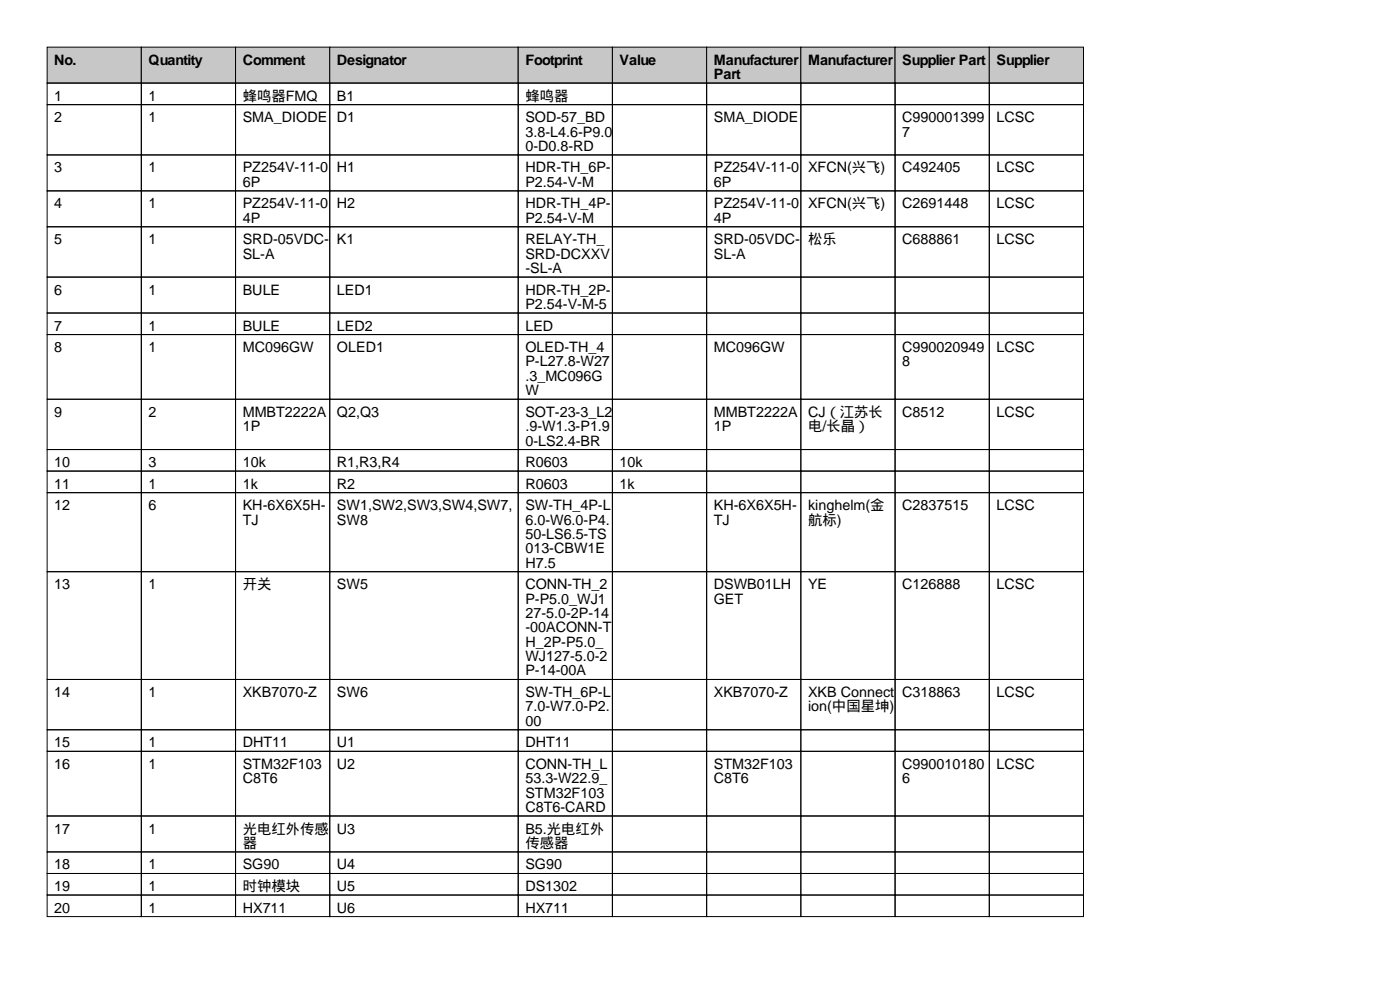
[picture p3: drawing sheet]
<svg xmlns="http://www.w3.org/2000/svg" width="297mm" height="210mm" viewBox="0 0 297 210" stroke-linecap="round" stroke-linejoin="round" font-family="sans-serif">
<defs><g id="words">
<g font-size="3">
<text x="11.5" y="13.7">No.</text>
<text x="31.5" y="13.7">Quantity</text>
<text x="51.5" y="13.7">Comment</text>
<text x="71.5" y="13.7">Designator</text>
<text x="111.5" y="13.7">Footprint</text>
<text x="131.5" y="13.7">Value</text>
<text x="151.5" y="13.7">Manufacturer</text>
<text x="151.5" y="16.8">Part</text>
<text x="171.5" y="13.7">Manufacturer</text>
<text x="191.5" y="13.7">Supplier Part</text>
<text x="211.5" y="13.7">Supplier</text>
<text x="11.5" y="21.3">1</text>
<text x="31.5" y="21.3">1</text>
<text x="51.5" y="21.3">蜂鸣器FMQ</text>
<text x="71.5" y="21.3">B1</text>
<text x="111.5" y="21.3">蜂鸣器</text>
<text x="11.5" y="25.9">2</text>
<text x="31.5" y="25.9">1</text>
<text x="51.5" y="25.9">SMA_DIODE</text>
<text x="71.5" y="25.9">D1</text>
<text x="111.5" y="25.9">SOD-57_BD</text>
<text x="111.5" y="29">3.8-L4.6-P9.0</text>
<text x="151.5" y="25.9">SMA_DIODE</text>
<text x="191.5" y="25.9">C990001399</text>
<text x="191.5" y="29">7</text>
<text x="211.5" y="25.9">LCSC</text>
<text x="111.5" y="32">0-D0.8-RD</text>
<text x="11.5" y="36.6">3</text>
<text x="31.5" y="36.6">1</text>
<text x="51.5" y="36.6">PZ254V-11-0</text>
<text x="51.5" y="39.6">6P</text>
<text x="71.5" y="36.6">H1</text>
<text x="111.5" y="36.6">HDR-TH_6P-</text>
<text x="111.5" y="39.6">P2.54-V-M</text>
<text x="151.5" y="36.6">PZ254V-11-0</text>
<text x="151.5" y="39.6">6P</text>
<text x="171.5" y="36.6">XFCN(兴飞)</text>
<text x="191.5" y="36.6">C492405</text>
<text x="211.5" y="36.6">LCSC</text>
<text x="11.5" y="44.2">4</text>
<text x="31.5" y="44.2">1</text>
<text x="51.5" y="44.2">PZ254V-11-0</text>
<text x="51.5" y="47.2">4P</text>
<text x="71.5" y="44.2">H2</text>
<text x="111.5" y="44.2">HDR-TH_4P-</text>
<text x="111.5" y="47.2">P2.54-V-M</text>
<text x="151.5" y="44.2">PZ254V-11-0</text>
<text x="151.5" y="47.2">4P</text>
<text x="171.5" y="44.2">XFCN(兴飞)</text>
<text x="191.5" y="44.2">C2691448</text>
<text x="211.5" y="44.2">LCSC</text>
<text x="11.5" y="51.8">5</text>
<text x="31.5" y="51.8">1</text>
<text x="51.5" y="51.8">SRD-05VDC-</text>
<text x="71.5" y="51.8">K1</text>
<text x="111.5" y="51.8">RELAY-TH_</text>
<text x="151.5" y="51.8">SRD-05VDC-</text>
<text x="171.5" y="51.8">松乐</text>
<text x="191.5" y="51.8">C688861</text>
<text x="211.5" y="51.8">LCSC</text>
<text x="51.5" y="54.9">SL-A</text>
<text x="111.5" y="54.9">SRD-DCXXV</text>
<text x="111.5" y="57.9">-SL-A</text>
<text x="151.5" y="54.9">SL-A</text>
<text x="11.5" y="62.5">6</text>
<text x="31.5" y="62.5">1</text>
<text x="51.5" y="62.5">BULE</text>
<text x="71.5" y="62.5">LED1</text>
<text x="111.5" y="62.5">HDR-TH_2P-</text>
<text x="111.5" y="65.5">P2.54-V-M-5</text>
<text x="11.5" y="70.1">7</text>
<text x="31.5" y="70.1">1</text>
<text x="51.5" y="70.1">BULE</text>
<text x="71.5" y="70.1">LED2</text>
<text x="111.5" y="70.1">LED</text>
<text x="11.5" y="74.7">8</text>
<text x="31.5" y="74.7">1</text>
<text x="51.5" y="74.7">MC096GW</text>
<text x="71.5" y="74.7">OLED1</text>
<text x="111.5" y="74.7">OLED-TH_4</text>
<text x="111.5" y="77.7">P-L27.8-W27</text>
<text x="151.5" y="74.7">MC096GW</text>
<text x="191.5" y="74.7">C990020949</text>
<text x="191.5" y="77.7">8</text>
<text x="211.5" y="74.7">LCSC</text>
<text x="111.5" y="80.8">.3_MC096G</text>
<text x="111.5" y="83.8">W</text>
<text x="11.5" y="88.4">9</text>
<text x="31.5" y="88.4">2</text>
<text x="51.5" y="88.4">MMBT2222A</text>
<text x="71.5" y="88.4">Q2,Q3</text>
<text x="111.5" y="88.4">SOT-23-3_L2</text>
<text x="151.5" y="88.4">MMBT2222A</text>
<text x="171.5" y="88.4">CJ（江苏长</text>
<text x="191.5" y="88.4">C8512</text>
<text x="211.5" y="88.4">LCSC</text>
<text x="51.5" y="91.4">1P</text>
<text x="111.5" y="91.4">.9-W1.3-P1.9</text>
<text x="111.5" y="94.5">0-LS2.4-BR</text>
<text x="151.5" y="91.4">1P</text>
<text x="171.5" y="91.4">电/长晶）</text>
<text x="11.5" y="99.1">10</text>
<text x="31.5" y="99.1">3</text>
<text x="51.5" y="99.1">10k</text>
<text x="71.5" y="99.1">R1,R3,R4</text>
<text x="111.5" y="99.1">R0603</text>
<text x="131.5" y="99.1">10k</text>
<text x="11.5" y="103.6">11</text>
<text x="31.5" y="103.6">1</text>
<text x="51.5" y="103.6">1k</text>
<text x="71.5" y="103.6">R2</text>
<text x="111.5" y="103.6">R0603</text>
<text x="131.5" y="103.6">1k</text>
<text x="11.5" y="108.2">12</text>
<text x="31.5" y="108.2">6</text>
<text x="51.5" y="108.2">KH-6X6X5H-</text>
<text x="51.5" y="111.3">TJ</text>
<text x="71.5" y="108.2">SW1,SW2,SW3,SW4,SW7,</text>
<text x="71.5" y="111.3">SW8</text>
<text x="111.5" y="108.2">SW-TH_4P-L</text>
<text x="111.5" y="111.3">6.0-W6.0-P4.</text>
<text x="151.5" y="108.2">KH-6X6X5H-</text>
<text x="151.5" y="111.3">TJ</text>
<text x="171.5" y="108.2">kinghelm(金</text>
<text x="171.5" y="111.3">航标)</text>
<text x="191.5" y="108.2">C2837515</text>
<text x="211.5" y="108.2">LCSC</text>
<text x="111.5" y="114.3">50-LS6.5-TS</text>
<text x="111.5" y="117.4">013-CBW1E</text>
<text x="11.5" y="125">13</text>
<text x="31.5" y="125">1</text>
<text x="51.5" y="125">开关</text>
<text x="71.5" y="125">SW5</text>
<text x="111.5" y="120.4">H7.5</text>
<text x="111.5" y="125">CONN-TH_2</text>
<text x="151.5" y="125">DSWB01LH</text>
<text x="171.5" y="125">YE</text>
<text x="191.5" y="125">C126888</text>
<text x="211.5" y="125">LCSC</text>
<text x="111.5" y="128">P-P5.0_WJ1</text>
<text x="111.5" y="131.1">27-5.0-2P-14</text>
<text x="151.5" y="128">GET</text>
<text x="111.5" y="134.1">-00ACONN-T</text>
<text x="111.5" y="137.2">H_2P-P5.0_</text>
<text x="111.5" y="140.2">WJ127-5.0-2</text>
<text x="111.5" y="143.3">P-14-00A</text>
<text x="11.5" y="147.8">14</text>
<text x="31.5" y="147.8">1</text>
<text x="51.5" y="147.8">XKB7070-Z</text>
<text x="71.5" y="147.8">SW6</text>
<text x="111.5" y="147.8">SW-TH_6P-L</text>
<text x="151.5" y="147.8">XKB7070-Z</text>
<text x="171.5" y="147.8">XKB Connect</text>
<text x="191.5" y="147.8">C318863</text>
<text x="211.5" y="147.8">LCSC</text>
<text x="111.5" y="150.9">7.0-W7.0-P2.</text>
<text x="111.5" y="153.9">00</text>
<text x="171.5" y="150.9">ion(中国星坤)</text>
<text x="11.5" y="158.5">15</text>
<text x="31.5" y="158.5">1</text>
<text x="51.5" y="158.5">DHT11</text>
<text x="71.5" y="158.5">U1</text>
<text x="111.5" y="158.5">DHT11</text>
<text x="11.5" y="163.1">16</text>
<text x="31.5" y="163.1">1</text>
<text x="51.5" y="163.1">STM32F103</text>
<text x="51.5" y="166.1">C8T6</text>
<text x="71.5" y="163.1">U2</text>
<text x="111.5" y="163.1">CONN-TH_L</text>
<text x="111.5" y="166.1">53.3-W22.9_</text>
<text x="151.5" y="163.1">STM32F103</text>
<text x="151.5" y="166.1">C8T6</text>
<text x="191.5" y="163.1">C990010180</text>
<text x="191.5" y="166.1">6</text>
<text x="211.5" y="163.1">LCSC</text>
<text x="111.5" y="169.2">STM32F103</text>
<text x="111.5" y="172.2">C8T6-CARD</text>
<text x="11.5" y="176.8">17</text>
<text x="31.5" y="176.8">1</text>
<text x="51.5" y="176.8">光电红外传感</text>
<text x="51.5" y="179.8">器</text>
<text x="71.5" y="176.8">U3</text>
<text x="111.5" y="176.8">B5.光电红外</text>
<text x="111.5" y="179.8">传感器</text>
<text x="11.5" y="184.4">18</text>
<text x="31.5" y="184.4">1</text>
<text x="51.5" y="184.4">SG90</text>
<text x="71.5" y="184.4">U4</text>
<text x="111.5" y="184.4">SG90</text>
<text x="11.5" y="189">19</text>
<text x="31.5" y="189">1</text>
<text x="51.5" y="189">时钟模块</text>
<text x="71.5" y="189">U5</text>
<text x="111.5" y="189">DS1302</text>
<text x="11.5" y="193.6">20</text>
<text x="31.5" y="193.6">1</text>
<text x="51.5" y="193.6">HX711</text>
<text x="71.5" y="193.6">U6</text>
<text x="111.5" y="193.6">HX711</text>
</g>
</g></defs>
<g fill="#c7c7c7" stroke="#000" stroke-width=".21">
<path d="M10 10h20v7.6h-20z"/>
<path d="M30 10h20v7.6h-20z"/>
<path d="M50 10h20v7.6h-20z"/>
<path d="M70 10h40v7.6h-40z"/>
<path d="M110 10h20v7.6h-20z"/>
<path d="M130 10h20v7.6h-20z"/>
<path d="M150 10h20v7.6h-20z"/>
<path d="M170 10h20v7.6h-20z"/>
<path d="M190 10h20v7.6h-20z"/>
<path d="M210 10h20v7.6h-20z"/>
</g>
<g fill="none" stroke="#000" stroke-width=".21">
<path d="M10 17.6h20v4.6h-20zM30 17.6h20v4.6h-20zM50 17.6h20v4.6h-20zM70 17.6h40v4.6h-40zM110 17.6h20v4.6h-20zM130 17.6h20v4.6h-20zM150 17.6h20v4.6h-20zM170 17.6h20v4.6h-20zM190 17.6h20v4.6h-20zM210 17.6h20v4.6h-20zM10 22.2h20v10.7h-20zM10 32.9h20v7.6h-20z"/>
<path d="M30 22.2h20v10.7h-20zM30 32.9h20v7.6h-20zM50 22.2h20v10.7h-20zM50 32.9h20v7.6h-20zM70 22.2h40v10.7h-40zM70 32.9h40v7.6h-40zM110 22.2h20v10.7h-20zM110 32.9h20v7.6h-20zM130 22.2h20v10.7h-20zM130 32.9h20v7.6h-20zM150 22.2h20v10.7h-20zM150 32.9h20v7.6h-20z"/>
<path d="M170 22.2h20v10.7h-20zM170 32.9h20v7.6h-20zM190 22.2h20v10.7h-20zM190 32.9h20v7.6h-20zM210 22.2h20v10.7h-20zM210 32.9h20v7.6h-20zM10 40.5h20v7.6h-20zM10 48.1h20v10.7h-20zM10 58.8h20v7.6h-20zM30 40.5h20v7.6h-20zM30 48.1h20v10.7h-20zM30 58.8h20v7.6h-20z"/>
<path d="M50 40.5h20v7.6h-20zM50 48.1h20v10.7h-20zM50 58.8h20v7.6h-20zM70 40.5h40v7.6h-40zM70 48.1h40v10.7h-40zM70 58.8h40v7.6h-40zM110 40.5h20v7.6h-20zM110 48.1h20v10.7h-20zM110 58.8h20v7.6h-20zM130 40.5h20v7.6h-20zM130 48.1h20v10.7h-20zM130 58.8h20v7.6h-20z"/>
<path d="M150 40.5h20v7.6h-20zM150 48.1h20v10.7h-20zM150 58.8h20v7.6h-20zM170 40.5h20v7.6h-20zM170 48.1h20v10.7h-20zM170 58.8h20v7.6h-20zM190 40.5h20v7.6h-20zM190 48.1h20v10.7h-20zM190 58.8h20v7.6h-20zM210 40.5h20v7.6h-20zM210 48.1h20v10.7h-20zM210 58.8h20v7.6h-20z"/>
<path d="M10 66.4h20v4.6h-20zM10 71h20v13.7h-20zM30 66.4h20v4.6h-20zM30 71h20v13.7h-20zM50 66.4h20v4.6h-20zM50 71h20v13.7h-20zM70 66.4h40v4.6h-40zM70 71h40v13.7h-40zM110 66.4h20v4.6h-20zM110 71h20v13.7h-20zM130 66.4h20v4.6h-20zM130 71h20v13.7h-20z"/>
<path d="M150 66.4h20v4.6h-20zM150 71h20v13.7h-20zM170 66.4h20v4.6h-20zM170 71h20v13.7h-20zM190 66.4h20v4.6h-20zM190 71h20v13.7h-20zM210 66.4h20v4.6h-20zM210 71h20v13.7h-20zM10 84.7h20v10.6h-20zM10 95.3h20v4.6h-20zM10 99.9h20v4.6h-20zM30 84.7h20v10.6h-20z"/>
<path d="M30 95.3h20v4.6h-20zM30 99.9h20v4.6h-20zM50 84.7h20v10.6h-20zM50 95.3h20v4.6h-20zM50 99.9h20v4.6h-20zM70 84.7h40v10.6h-40zM70 95.3h40v4.6h-40zM70 99.9h40v4.6h-40zM110 84.7h20v10.6h-20zM110 95.3h20v4.6h-20zM110 99.9h20v4.6h-20zM130 84.7h20v10.6h-20z"/>
<path d="M130 95.3h20v4.6h-20zM130 99.9h20v4.6h-20zM150 84.7h20v10.6h-20zM150 95.3h20v4.6h-20zM150 99.9h20v4.6h-20zM170 84.7h20v10.6h-20zM170 95.3h20v4.6h-20zM170 99.9h20v4.6h-20zM190 84.7h20v10.6h-20zM190 95.3h20v4.6h-20zM190 99.9h20v4.6h-20zM210 84.7h20v10.6h-20z"/>
<path d="M210 95.3h20v4.6h-20zM210 99.9h20v4.6h-20zM10 104.5h20v16.8h-20zM30 104.5h20v16.8h-20zM50 104.5h20v16.8h-20zM70 104.5h40v16.8h-40zM110 104.5h20v16.8h-20zM130 104.5h20v16.8h-20zM150 104.5h20v16.8h-20zM170 104.5h20v16.8h-20zM190 104.5h20v16.8h-20zM210 104.5h20v16.8h-20z"/>
<path d="M10 121.3h20v22.8h-20zM30 121.3h20v22.8h-20zM50 121.3h20v22.8h-20zM70 121.3h40v22.8h-40zM110 121.3h20v22.8h-20zM130 121.3h20v22.8h-20zM150 121.3h20v22.8h-20zM170 121.3h20v22.8h-20zM190 121.3h20v22.8h-20zM210 121.3h20v22.8h-20zM10 144.1h20v10.7h-20zM10 154.8h20v4.6h-20z"/>
<path d="M10 159.4h20v13.7h-20zM30 144.1h20v10.7h-20zM30 154.8h20v4.6h-20zM30 159.4h20v13.7h-20zM50 144.1h20v10.7h-20zM50 154.8h20v4.6h-20zM50 159.4h20v13.7h-20zM70 144.1h40v10.7h-40zM70 154.8h40v4.6h-40zM70 159.4h40v13.7h-40zM110 144.1h20v10.7h-20zM110 154.8h20v4.6h-20z"/>
<path d="M110 159.4h20v13.7h-20zM130 144.1h20v10.7h-20zM130 154.8h20v4.6h-20zM130 159.4h20v13.7h-20zM150 144.1h20v10.7h-20zM150 154.8h20v4.6h-20zM150 159.4h20v13.7h-20zM170 144.1h20v10.7h-20zM170 154.8h20v4.6h-20zM170 159.4h20v13.7h-20zM190 144.1h20v10.7h-20zM190 154.8h20v4.6h-20z"/>
<path d="M190 159.4h20v13.7h-20zM210 144.1h20v10.7h-20zM210 154.8h20v4.6h-20zM210 159.4h20v13.7h-20zM10 173.1h20v7.6h-20zM30 173.1h20v7.6h-20zM50 173.1h20v7.6h-20zM70 173.1h40v7.6h-40zM110 173.1h20v7.6h-20zM130 173.1h20v7.6h-20zM150 173.1h20v7.6h-20zM170 173.1h20v7.6h-20z"/>
<path d="M190 173.1h20v7.6h-20zM210 173.1h20v7.6h-20zM10 180.7h20v4.6h-20zM10 185.3h20v4.5h-20zM10 189.8h20v4.6h-20zM30 180.7h20v4.6h-20zM30 185.3h20v4.5h-20zM30 189.8h20v4.6h-20zM50 180.7h20v4.6h-20zM50 185.3h20v4.5h-20zM50 189.8h20v4.6h-20zM70 180.7h40v4.6h-40z"/>
<path d="M70 185.3h40v4.5h-40zM70 189.8h40v4.6h-40zM110 180.7h20v4.6h-20zM110 185.3h20v4.5h-20zM110 189.8h20v4.6h-20zM130 180.7h20v4.6h-20zM130 185.3h20v4.5h-20zM130 189.8h20v4.6h-20zM150 180.7h20v4.6h-20zM150 185.3h20v4.5h-20zM150 189.8h20v4.6h-20zM170 180.7h20v4.6h-20z"/>
<path d="M170 185.3h20v4.5h-20zM170 189.8h20v4.6h-20zM190 180.7h20v4.6h-20zM190 185.3h20v4.5h-20zM190 189.8h20v4.6h-20zM210 180.7h20v4.6h-20zM210 185.3h20v4.5h-20zM210 189.8h20v4.6h-20z"/>
</g>
<use href="#words"/>
</svg>
